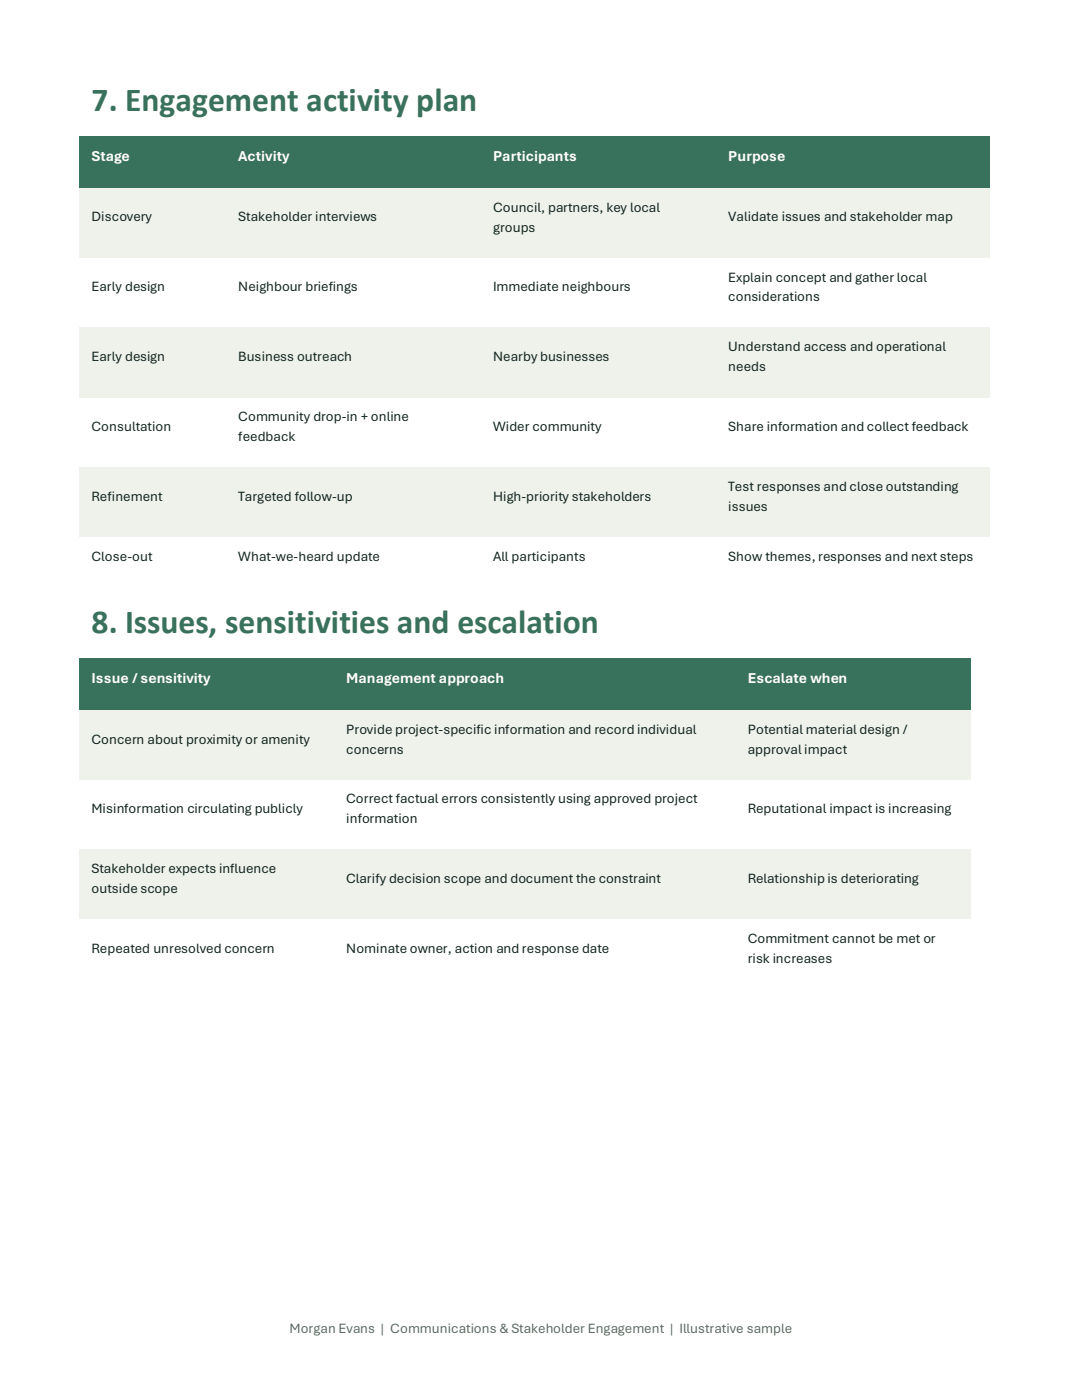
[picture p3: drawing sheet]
<svg xmlns="http://www.w3.org/2000/svg" width="216mm" height="279mm" viewBox="0 0 216 279" stroke-linecap="round" stroke-linejoin="round" font-family="sans-serif">
<defs><g id="words">
<g font-size="6.7" fill="#39725c">
<text x="18.3" y="22.2">7. Engagement activity plan</text>
<text x="18.3" y="126.3">8. Issues, sensitivities and escalation</text>
</g>
<g font-size="3" fill="#fff">
<text x="18.3" y="32.2">Stage</text>
<text x="47.6" y="32.2">Activity</text>
<text x="98.4" y="32.2">Participants</text>
<text x="145.3" y="32.2">Purpose</text>
<text x="18.3" y="136.4">Issue / sensitivity</text>
<text x="69.1" y="136.4">Management approach</text>
<text x="149.2" y="136.4">Escalate when</text>
</g>
<g font-size="2.8" fill="#13251f">
<text x="18.3" y="44.2">Discovery</text>
<text x="47.6" y="44.2">Stakeholder interviews</text>
<text x="98.4" y="42.3">Council, partners, key local</text>
<text x="98.4" y="46.2">groups</text>
<text x="145.3" y="44.2">Validate issues and stakeholder map</text>
<text x="18.3" y="58.1">Early design</text>
<text x="47.6" y="58.1">Neighbour briefings</text>
<text x="98.4" y="58.1">Immediate neighbours</text>
<text x="145.3" y="56.2">Explain concept and gather local</text>
<text x="145.3" y="60.2">considerations</text>
<text x="145.3" y="70.1">Understand access and operational</text>
<text x="18.3" y="72.1">Early design</text>
<text x="47.6" y="72.1">Business outreach</text>
<text x="98.4" y="72.1">Nearby businesses</text>
<text x="145.3" y="74.1">needs</text>
<text x="18.3" y="86">Consultation</text>
<text x="47.6" y="84.1">Community drop-in + online</text>
<text x="47.6" y="88">feedback</text>
<text x="98.4" y="86">Wider community</text>
<text x="145.3" y="86">Share information and collect feedback</text>
<text x="18.3" y="100">Refinement</text>
<text x="47.6" y="100">Targeted follow-up</text>
<text x="98.4" y="100">High-priority stakeholders</text>
<text x="145.3" y="97.9">Test responses and close outstanding</text>
<text x="145.3" y="101.9">issues</text>
<text x="18.3" y="111.9">Close-out</text>
<text x="47.6" y="111.9">What-we-heard update</text>
<text x="98.4" y="111.9">All participants</text>
<text x="145.3" y="111.9">Show themes, responses and next steps</text>
<text x="18.3" y="148.4">Concern about proximity or amenity</text>
<text x="69.1" y="146.4">Provide project-specific information and record individual</text>
<text x="149.2" y="146.4">Potential material design /</text>
<text x="69.1" y="150.4">concerns</text>
<text x="149.2" y="150.4">approval impact</text>
<text x="69.1" y="160.3">Correct factual errors consistently using approved project</text>
<text x="18.3" y="162.3">Misinformation circulating publicly</text>
<text x="69.1" y="164.3">information</text>
<text x="149.2" y="162.3">Reputational impact is increasing</text>
<text x="18.3" y="174.2">Stakeholder expects influence</text>
<text x="18.3" y="178.2">outside scope</text>
<text x="69.1" y="176.3">Clarify decision scope and document the constraint</text>
<text x="149.2" y="176.3">Relationship is deteriorating</text>
<text x="18.3" y="190.2">Repeated unresolved concern</text>
<text x="69.1" y="190.2">Nominate owner, action and response date</text>
<text x="149.2" y="188.2">Commitment cannot be met or</text>
<text x="149.2" y="192.1">risk increases</text>
</g>
<text font-size="2.8" fill="#5d6a65" x="57.8" y="266">Morgan Evans | Communications &amp; Stakeholder Engagement | Illustrative sample</text>
</g></defs>
<g fill="#39725c">
<path d="M15.8 27.3h29.3v10.2h-29.3z" fill-rule="evenodd"/>
<path d="M18.3 29.4h24.3v6h-24.3z" fill-rule="evenodd"/>
<path d="M45.1 27.3h50.8v10.2h-50.8z" fill-rule="evenodd"/>
<path d="M47.6 29.4h45.8v6h-45.8z" fill-rule="evenodd"/>
<path d="M95.9 27.3h47v10.2h-47z" fill-rule="evenodd"/>
<path d="M98.4 29.4h42v6h-42z" fill-rule="evenodd"/>
<path d="M142.9 27.3h54.6v10.2h-54.6z" fill-rule="evenodd"/>
<path d="M145.3 29.4h49.8v6h-49.8z" fill-rule="evenodd"/>
<path d="M15.8 27.3h29.2v2.1h-29.2z" fill-rule="evenodd"/>
<path d="M45 27.3h50.8v2.1h-50.8z" fill-rule="evenodd"/>
<path d="M95.8 27.3h47.1v2.1h-47.1z" fill-rule="evenodd"/>
<path d="M142.9 27.3h54.6v2.1h-54.6z" fill-rule="evenodd"/>
<path d="M15.8 35.4h29.2v2.1h-29.2z" fill-rule="evenodd"/>
<path d="M45 35.4h50.8v2.1h-50.8z" fill-rule="evenodd"/>
<path d="M95.8 35.4h47.1v2.1h-47.1z" fill-rule="evenodd"/>
<path d="M142.9 35.4h54.6v2.1h-54.6z" fill-rule="evenodd"/>
</g>
<g fill="#eef2ea">
<path d="M15.8 37.5h29.3v13.9h-29.3z" fill-rule="evenodd"/>
<path d="M18.3 41.6h24.3v5.7h-24.3z" fill-rule="evenodd"/>
<path d="M45.1 37.5h50.8v13.9h-50.8z" fill-rule="evenodd"/>
<path d="M47.6 41.6h45.8v5.7h-45.8z" fill-rule="evenodd"/>
<path d="M95.9 37.5h47v13.9h-47z" fill-rule="evenodd"/>
<path d="M98.4 39.6h42v4h-42z" fill-rule="evenodd"/>
<path d="M98.4 43.6h42v5.7h-42z" fill-rule="evenodd"/>
<path d="M142.9 37.5h54.6v13.9h-54.6z" fill-rule="evenodd"/>
<path d="M145.3 41.6h49.8v5.7h-49.8z" fill-rule="evenodd"/>
<path d="M15.8 37.5h29.2v2.1h-29.2z" fill-rule="evenodd"/>
<path d="M45 37.5h50.8v2.1h-50.8z" fill-rule="evenodd"/>
<path d="M95.8 37.5h47.1v2.1h-47.1z" fill-rule="evenodd"/>
<path d="M142.9 37.5h54.6v2.1h-54.6z" fill-rule="evenodd"/>
<path d="M15.8 49.3h29.2v2.1h-29.2z" fill-rule="evenodd"/>
<path d="M45 49.3h50.8v2.1h-50.8z" fill-rule="evenodd"/>
<path d="M95.8 49.3h47.1v2.1h-47.1z" fill-rule="evenodd"/>
<path d="M142.9 49.3h54.6v2.1h-54.6z" fill-rule="evenodd"/>
<path d="M15.8 65.4h29.3v13.9h-29.3z" fill-rule="evenodd"/>
<path d="M18.3 69.4h24.3v5.8h-24.3z" fill-rule="evenodd"/>
<path d="M45.1 65.4h50.8v13.9h-50.8z" fill-rule="evenodd"/>
<path d="M47.6 69.4h45.8v5.8h-45.8z" fill-rule="evenodd"/>
<path d="M95.9 65.4h47v13.9h-47z" fill-rule="evenodd"/>
<path d="M98.4 69.4h42v5.8h-42z" fill-rule="evenodd"/>
<path d="M142.9 65.4h54.6v13.9h-54.6z" fill-rule="evenodd"/>
<path d="M145.3 67.5h49.8v4h-49.8z" fill-rule="evenodd"/>
<path d="M145.3 71.5h49.8v5.7h-49.8z" fill-rule="evenodd"/>
<path d="M15.8 65.4h29.2v2.1h-29.2z" fill-rule="evenodd"/>
<path d="M45 65.4h50.8v2.1h-50.8z" fill-rule="evenodd"/>
<path d="M95.8 65.4h47.1v2.1h-47.1z" fill-rule="evenodd"/>
<path d="M142.9 65.4h54.6v2.1h-54.6z" fill-rule="evenodd"/>
<path d="M15.8 77.2h29.2v2.1h-29.2z" fill-rule="evenodd"/>
<path d="M45 77.2h50.8v2.1h-50.8z" fill-rule="evenodd"/>
<path d="M95.8 77.2h47.1v2.1h-47.1z" fill-rule="evenodd"/>
<path d="M142.9 77.2h54.6v2.1h-54.6z" fill-rule="evenodd"/>
<path d="M15.8 93.2h29.3v13.9h-29.3z" fill-rule="evenodd"/>
<path d="M18.3 97.3h24.3v5.7h-24.3z" fill-rule="evenodd"/>
<path d="M45.1 93.2h50.8v13.9h-50.8z" fill-rule="evenodd"/>
<path d="M47.6 97.3h45.8v5.7h-45.8z" fill-rule="evenodd"/>
<path d="M95.9 93.2h47v13.9h-47z" fill-rule="evenodd"/>
<path d="M98.4 97.3h42v5.7h-42z" fill-rule="evenodd"/>
<path d="M142.9 93.2h54.6v13.9h-54.6z" fill-rule="evenodd"/>
<path d="M145.3 95.3h49.8v4h-49.8z" fill-rule="evenodd"/>
<path d="M145.3 99.3h49.8v5.7h-49.8z" fill-rule="evenodd"/>
<path d="M15.8 93.2h29.2v2.1h-29.2z" fill-rule="evenodd"/>
<path d="M45 93.2h50.8v2.1h-50.8z" fill-rule="evenodd"/>
<path d="M95.8 93.2h47.1v2.1h-47.1z" fill-rule="evenodd"/>
<path d="M142.9 93.2h54.6v2.1h-54.6z" fill-rule="evenodd"/>
<path d="M15.8 105h29.2v2.1h-29.2z" fill-rule="evenodd"/>
<path d="M45 105h50.8v2.1h-50.8z" fill-rule="evenodd"/>
<path d="M95.8 105h47.1v2.1h-47.1z" fill-rule="evenodd"/>
<path d="M142.9 105h54.6v2.1h-54.6z" fill-rule="evenodd"/>
</g>
<g fill="#39725c">
<path d="M15.8 131.5h50.8v10.2h-50.8z" fill-rule="evenodd"/>
<path d="M18.3 133.6h45.8v6h-45.8z" fill-rule="evenodd"/>
<path d="M66.6 131.5h80.1v10.2h-80.1z" fill-rule="evenodd"/>
<path d="M69.1 133.6h75.2v6h-75.2z" fill-rule="evenodd"/>
<path d="M146.7 131.5h47v10.2h-47z" fill-rule="evenodd"/>
<path d="M149.2 133.6h42v6h-42z" fill-rule="evenodd"/>
<path d="M15.8 131.5h50.8v2.1h-50.8z" fill-rule="evenodd"/>
<path d="M66.6 131.5h80v2.1h-80z" fill-rule="evenodd"/>
<path d="M146.6 131.5h47.1v2.1h-47.1z" fill-rule="evenodd"/>
<path d="M15.8 139.6h50.8v2.1h-50.8z" fill-rule="evenodd"/>
<path d="M66.6 139.6h80v2.1h-80z" fill-rule="evenodd"/>
<path d="M146.6 139.6h47.1v2.1h-47.1z" fill-rule="evenodd"/>
</g>
<g fill="#eef2ea">
<path d="M15.8 141.7h50.8v13.8h-50.8z" fill-rule="evenodd"/>
<path d="M18.3 145.7h45.8v5.8h-45.8z" fill-rule="evenodd"/>
<path d="M66.6 141.7h80.1v13.8h-80.1z" fill-rule="evenodd"/>
<path d="M69.1 143.8h75.2v4h-75.2z" fill-rule="evenodd"/>
<path d="M69.1 147.8h75.2v5.6h-75.2z" fill-rule="evenodd"/>
<path d="M146.7 141.7h47v13.8h-47z" fill-rule="evenodd"/>
<path d="M149.2 143.8h42v4h-42z" fill-rule="evenodd"/>
<path d="M149.2 147.8h42v5.6h-42z" fill-rule="evenodd"/>
<path d="M15.8 141.7h50.8v2.1h-50.8z" fill-rule="evenodd"/>
<path d="M66.6 141.7h80v2.1h-80z" fill-rule="evenodd"/>
<path d="M146.6 141.7h47.1v2.1h-47.1z" fill-rule="evenodd"/>
<path d="M15.8 153.4h50.8v2.1h-50.8z" fill-rule="evenodd"/>
<path d="M66.6 153.4h80v2.1h-80z" fill-rule="evenodd"/>
<path d="M146.6 153.4h47.1v2.1h-47.1z" fill-rule="evenodd"/>
<path d="M15.8 169.5h50.8v13.9h-50.8z" fill-rule="evenodd"/>
<path d="M18.3 171.6h45.8v4h-45.8z" fill-rule="evenodd"/>
<path d="M18.3 175.6h45.8v5.7h-45.8z" fill-rule="evenodd"/>
<path d="M66.6 169.5h80.1v13.9h-80.1z" fill-rule="evenodd"/>
<path d="M69.1 173.6h75.2v5.8h-75.2z" fill-rule="evenodd"/>
<path d="M146.7 169.5h47v13.9h-47z" fill-rule="evenodd"/>
<path d="M149.2 173.6h42v5.8h-42z" fill-rule="evenodd"/>
<path d="M15.8 169.5h50.8v2.1h-50.8z" fill-rule="evenodd"/>
<path d="M66.6 169.5h80v2.1h-80z" fill-rule="evenodd"/>
<path d="M146.6 169.5h47.1v2.1h-47.1z" fill-rule="evenodd"/>
<path d="M15.8 181.3h50.8v2.1h-50.8z" fill-rule="evenodd"/>
<path d="M66.6 181.3h80v2.1h-80z" fill-rule="evenodd"/>
<path d="M146.6 181.3h47.1v2.1h-47.1z" fill-rule="evenodd"/>
</g>
<use href="#words"/>
</svg>
